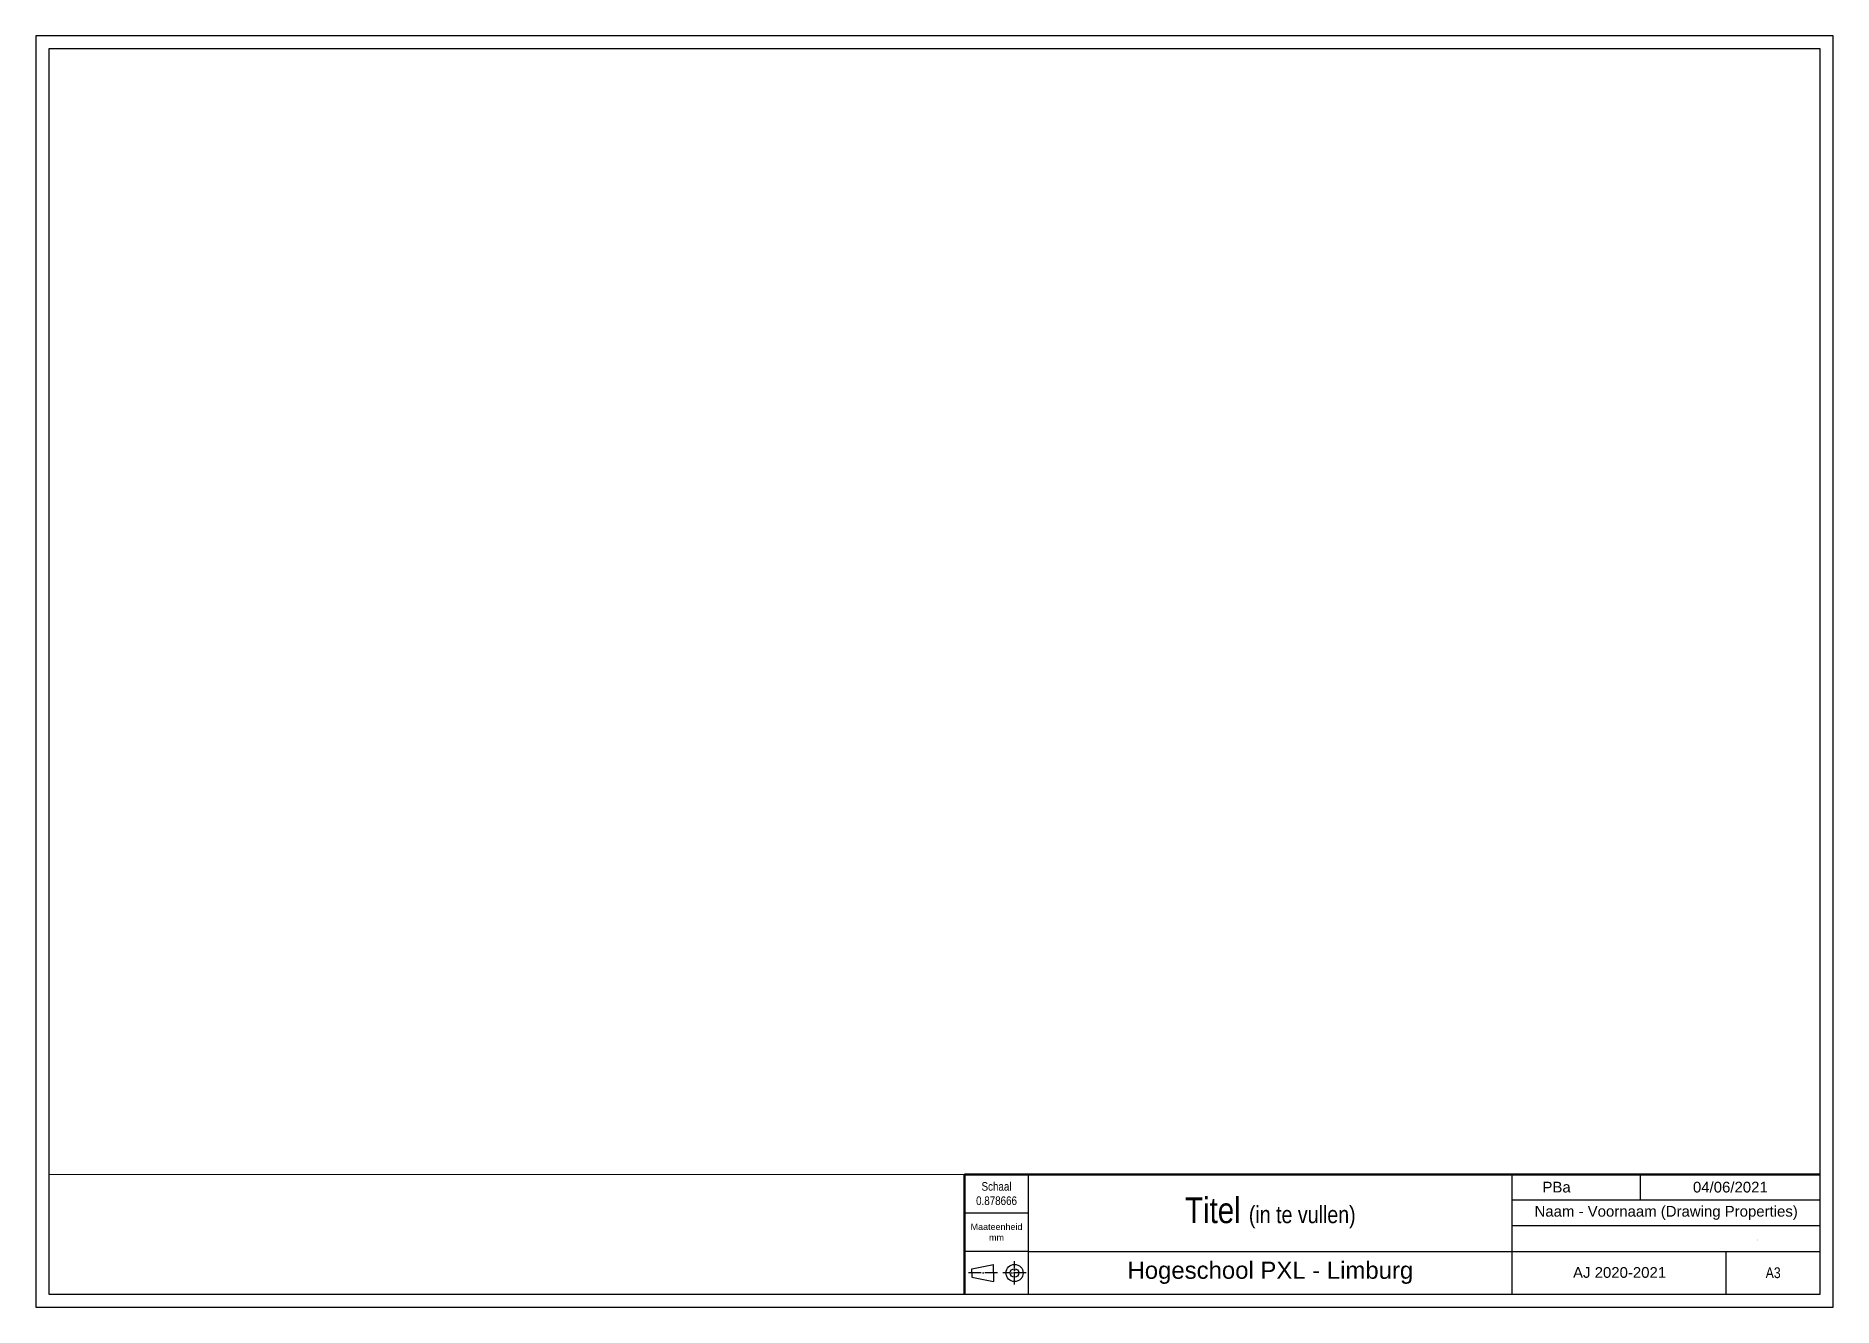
# Paper-space layout 'Landscape A3 (VP-DWGtoPDF)' of a CAD drawing. Header units: millimetres. Extents: x -44 to 376, y -34 to 263.
import ezdxf

# ---------------------------------------------------------------- set-up
doc = ezdxf.new("R2010")
doc.units = ezdxf.units.MM
doc.header["$LTSCALE"] = 0.5
doc.linetypes.add('ACAD_ISO04W100', pattern=[30, 24, -3, 0, -3])
doc.layers.get('0').update_dxf_attribs({"color": 250})
for name, color, linetype, plot in [('00 Niet printen', 212, 'Continuous', False), ('Uitgeverij', 7, 'Continuous', False), ('VP Hidden', 252, 'Continuous', False)]:
    doc.layers.add(name, color=color, linetype=linetype, plot=plot)
doc.layers.add('Kader', color=7, linetype='Continuous')
doc.styles.add('A3NCAD Technic', font='technic_.ttf')
doc.styles.get("Standard").update_dxf_attribs({"font": 'verdana.ttf'})
doc.styles.add('Technic', font='arial.ttf')

# ---------------------------------------------------------------- blocks, each defined once
blk = doc.blocks.new('*U26')
at = {"linetype": 'Continuous', "insert": (0, 0), "char_height": 4, "attachment_point": 5, "style": 'Technic'}
blk.add_mtext_dynamic_manual_height_columns('Hogeschool PXL - Limburg', width=113, gutter_width=12.5, heights=[0], dxfattribs=at)
blk = doc.blocks.new('*U28')
at = {"linetype": 'Continuous', "insert": (-0.18, -0.05), "char_height": 2.5, "width": 49.5442, "attachment_point": 5, "style": 'Technic'}
blk.add_mtext('AJ 2020-2021', dxfattribs=at)
blk = doc.blocks.new('*U29')
at = {"lineweight": 30, "insert": (0, 0), "char_height": 2.5, "width": 72, "attachment_point": 5, "style": 'Technic'}
blk.add_mtext('Naam - Voornaam (Drawing Properties)', dxfattribs=at)
blk = doc.blocks.new('*U27')
at = {"linetype": 'Continuous', "insert": (-7.91, 0.01), "char_height": 2.5, "attachment_point": 4, "style": 'Technic'}
blk.add_mtext_dynamic_manual_height_columns('PBa ', width=11.7286, gutter_width=12.5, heights=[0], dxfattribs=at)
blk = doc.blocks.new('*U24')
at = {"linetype": 'Continuous', "insert": (0, 0), "char_height": 2.5, "attachment_point": 5, "style": 'Technic'}
blk.add_mtext_dynamic_manual_height_columns('04/06/2021', width=4.131, gutter_width=12.5, heights=[0], dxfattribs=at)
blk = doc.blocks.new('*U14')
at = {"color": 7, "linetype": 'Continuous', "insert": (20.28, 0.11), "char_height": 1, "attachment_point": 1, "style": 'Technic'}
blk.add_mtext_dynamic_manual_height_columns('.', width=33.7428, gutter_width=12.5, heights=[0], dxfattribs=at)
blk = doc.blocks.new('*U18')
at = {"layer": 'Kader', "lineweight": -3}
for p, q in [((-6.35, 0.98), (-1.35, 1.98)), ((-6.35, -0.02), (-6.35, 0.98)), ((-1.35, -0.02), (-1.35, 1.98)), ((-6.35, -0.02), (-6.35, -1.02)), ((-6.35, -1.02), (-1.35, -2.02)), ((-1.35, -0.02), (-1.35, -2.02))]:
    blk.add_line(p, q, dxfattribs=at)
at = {"layer": 'Kader', "linetype": 'ACAD_ISO04W100', "lineweight": -3, "ltscale": 0.25}
for p, q in [((3.61, -2.73), (3.61, 2.71)), ((-0.35, -0.02), (-7.39, -0.02)), ((6.33, -0.01), (0.89, -0.01))]:
    blk.add_line(p, q, dxfattribs=at)
at = {"layer": 'Kader', "lineweight": -3}
for radius in [2, 1]:
    blk.add_circle((3.61, -0.02), radius, dxfattribs=at)
blk = doc.blocks.new('*U31')
at = {"layer": 'Kader', "linetype": 'Continuous', "insert": (7.5, -4.5), "char_height": 1.5, "width": 15, "attachment_point": 5, "style": 'Technic'}
blk.add_mtext('Maateenheid\\Pmm', dxfattribs=at)

psp = doc.layouts.new('Landscape A3 (VP-DWGtoPDF)')

# ---------------------------------------------------------------- linework, layer by layer
at = {"layer": '00 Niet printen', "linetype": 'Continuous'}
psp.add_lwpolyline([(-44.44, -33.54), (375.56, -33.54), (375.56, 263.46), (-44.44, 263.46)], close=True, dxfattribs=at)
at = {"layer": 'Kader', "lineweight": 50}
for p, q in [((372.56, -2.54), (172.56, -2.54)), ((172.56, -2.54), (172.56, -30.54))]:
    psp.add_line(p, q, dxfattribs=at)
at = {"layer": 'Kader', "lineweight": 30}
for p, q in [((187.56, -30.54), (187.56, -2.54)), ((300.56, -30.54), (300.56, -2.54)), ((330.56, -8.54), (330.56, -2.54)), ((372.56, -30.54), (372.56, -2.54)), ((372.56, -8.54), (300.56, -8.54)), ((372.56, -14.54), (300.56, -14.54)), ((187.56, -20.54), (372.56, -20.54)), ((350.56, -30.54), (350.56, -20.54))]:
    psp.add_line(p, q, dxfattribs=at)
at = {"layer": 'Kader', "linetype": 'Continuous', "lineweight": 30}
for p, q in [((172.56, -11.54), (187.56, -11.54)), ((187.56, -20.54), (172.56, -20.54))]:
    psp.add_line(p, q, dxfattribs=at)
at = {"layer": 'Kader', "linetype": 'Continuous'}
psp.add_lwpolyline([(-41.44, -30.54), (372.56, -30.54), (372.56, 260.46), (-41.44, 260.46)], close=True, dxfattribs=at)

# ---------------------------------------------------------------- block references
at = {"linetype": 'Continuous'}
psp.add_blockref('*U31', (172.56, -11.54), dxfattribs=at)
at = {"layer": 'Kader', "linetype": 'Continuous'}
for name, p in [('*U24', (351.56, -5.54)), ('*U27', (315.56, -5.54)), ('*U29', (336.56, -11.54)), ('*U26', (244.06, -25.54)), ('*U28', (325.85, -25.43))]:
    psp.add_blockref(name, p, dxfattribs=at)
at = {"layer": 'Kader', "linetype": 'Continuous', "lineweight": -3}
psp.add_blockref('*U18', (180.67, -25.56), dxfattribs=at)
at = {"layer": 'Uitgeverij', "linetype": 'Continuous'}
psp.add_blockref('*U14', (337.43, -17.04), dxfattribs=at)

# ---------------------------------------------------------------- texts
at = {"linetype": 'Continuous', "insert": (180.06, -7.04), "char_height": 2, "attachment_point": 5, "style": 'A3NCAD Technic'}
psp.add_mtext_dynamic_manual_height_columns('Schaal\\P0.878666', width=15, gutter_width=12.5, heights=[0], dxfattribs=at)
at = {"layer": 'Kader', "insert": (244.06, -11.54), "char_height": 6, "width": 113, "attachment_point": 5}
psp.add_mtext('{\\fTechnic|b0|i0|c2|p2;Titel \\H0.66667x;(in te vullen)}', dxfattribs=at)
at = {"layer": 'Kader', "lineweight": 30, "insert": (361.56, -25.54), "char_height": 2.5, "width": 22, "attachment_point": 5}
psp.add_mtext('{\\fTechnic|b0|i0|c2|p2;A3}', dxfattribs=at)

# ---------------------------------------------------------------- viewports
at = {"layer": 'VP Hidden', "linetype": 'Continuous'}
psp.add_viewport(center=(165.56, 128.96), size=(414, 263), view_center_point=(210, 148.5), view_height=299.3173, dxfattribs=at)

doc.saveas('drawing.dxf')
